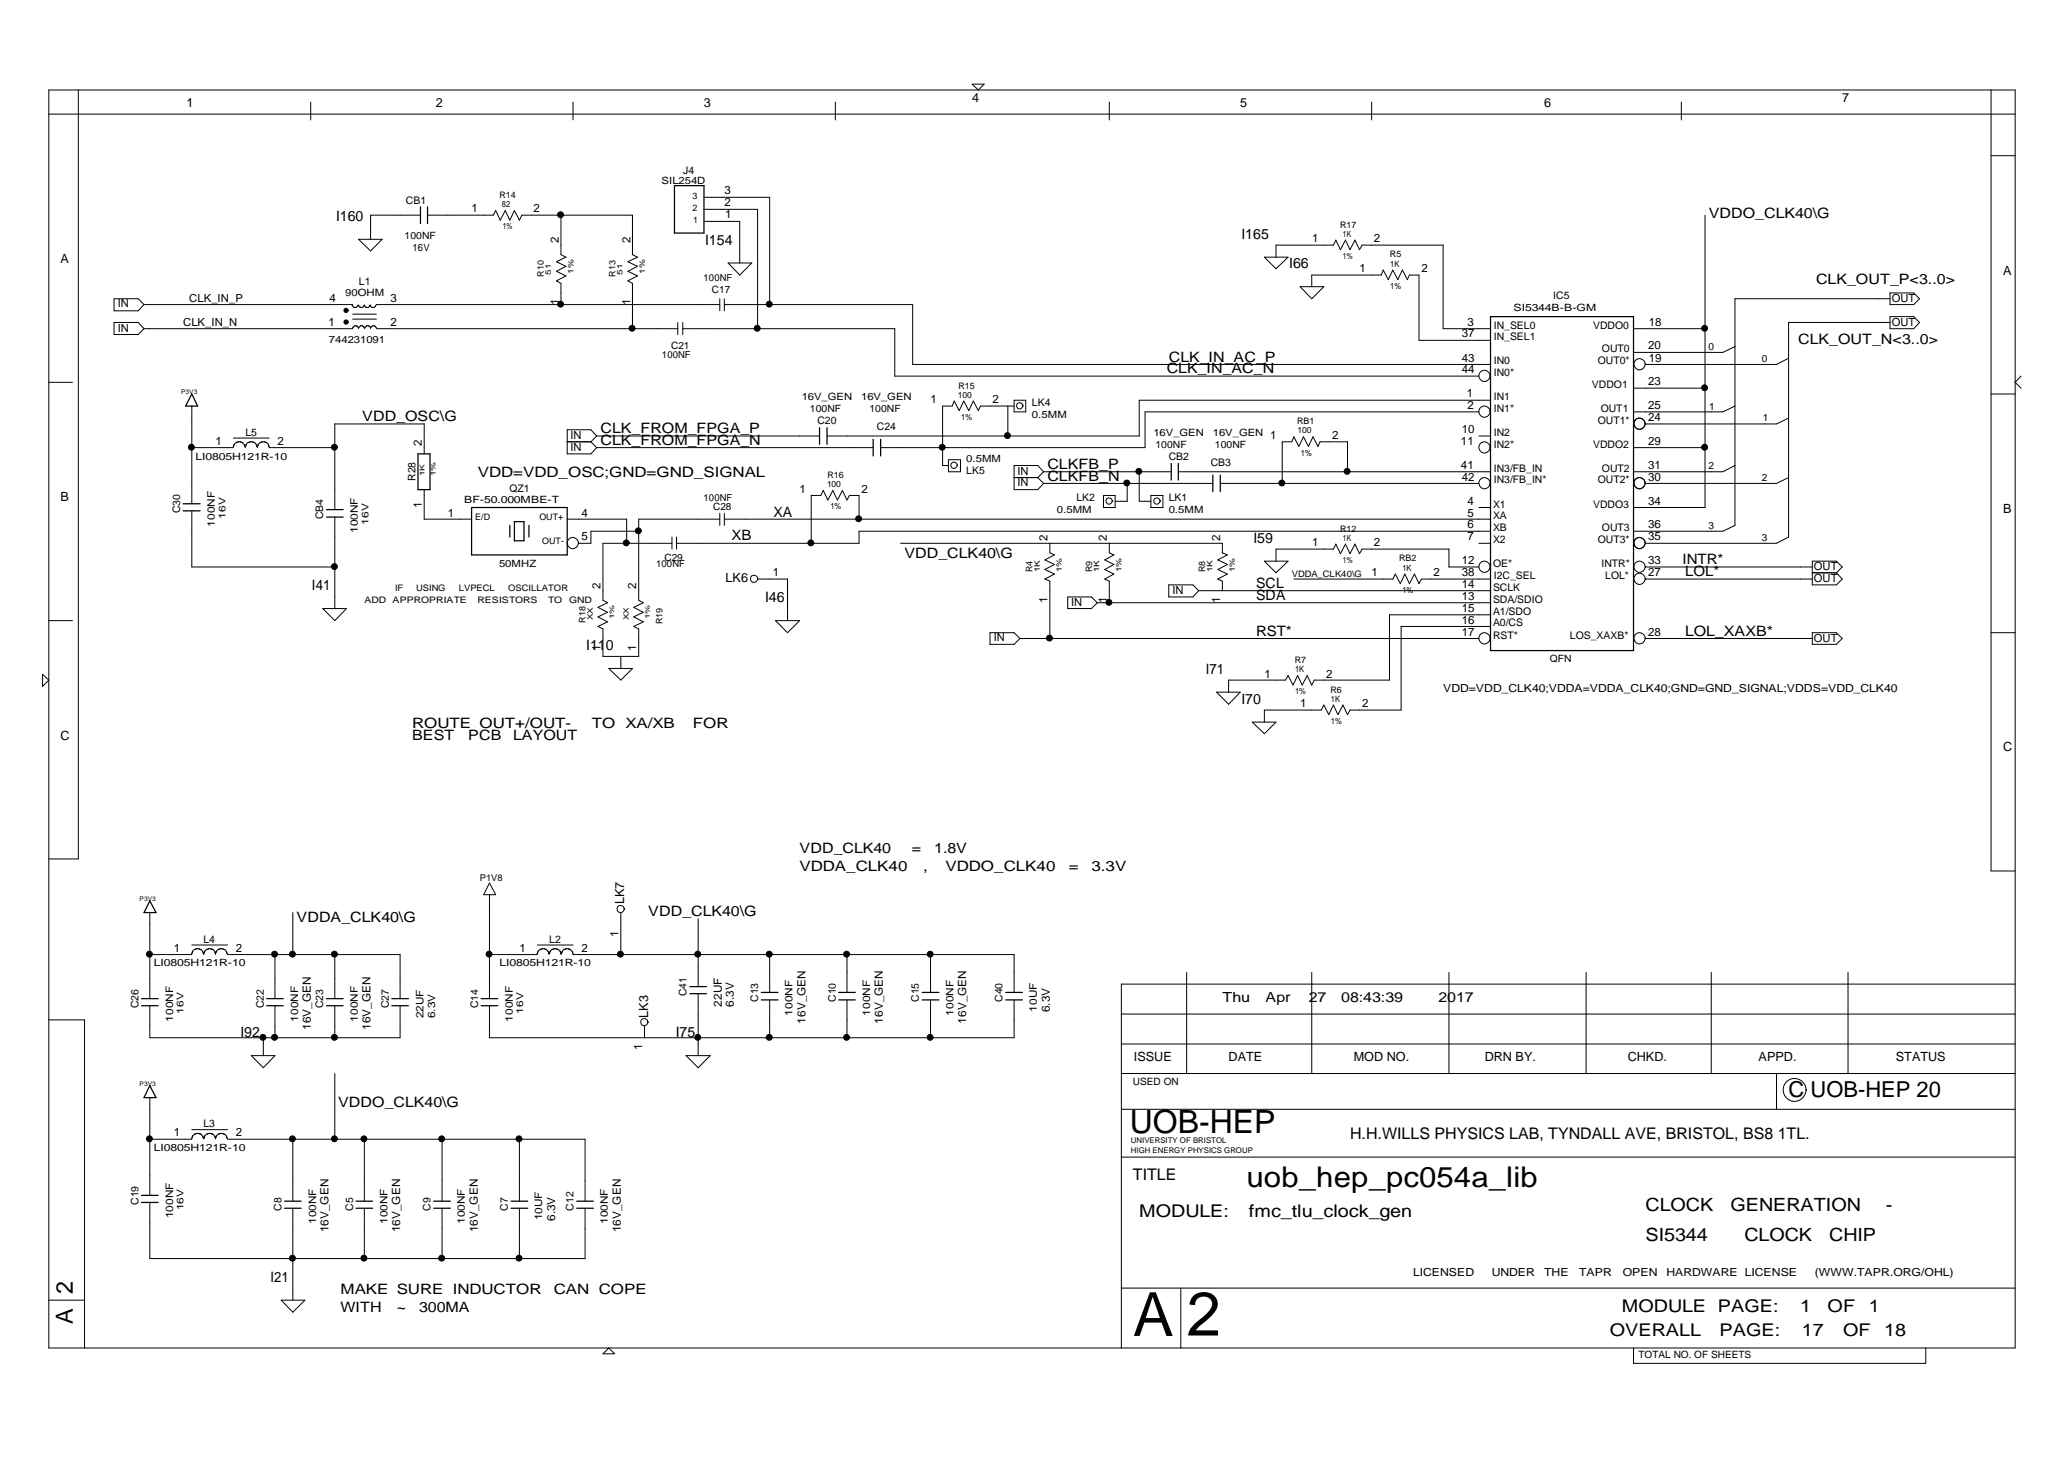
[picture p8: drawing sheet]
<svg xmlns="http://www.w3.org/2000/svg" width="420mm" height="297mm" viewBox="0 0 420 297" stroke-linecap="round" stroke-linejoin="round" font-family="sans-serif">
<defs><g id="words">
<text font-size="12.6" x="241.7" y="271.9">2</text>
<text font-size="12.4" x="230.8" y="272">A</text>
<text font-size="6.5" x="230.1" y="230.7">UOB-HEP</text>
<text font-size="5.8" x="253.9" y="241.7">uob_hep_pc054a_lib</text>
<g font-size="4.8">
<text x="14.9" y="263.5" transform="rotate(-90 14.9 263.5)">2</text>
<text x="14.9" y="269.5" transform="rotate(-90 14.9 269.5)">A</text>
</g>
<text font-size="4.5" x="364.3" y="223.4">C UOB-HEP 20</text>
<g font-size="3.7">
<text x="335.1" y="246.5">CLOCK</text>
<text x="352.4" y="246.5">GENERATION</text>
<text x="384.1" y="246.5">-</text>
<text x="335.1" y="252.6">SI5344</text>
<text x="355.3" y="252.6">CLOCK</text>
<text x="372.6" y="252.6">CHIP</text>
</g>
<g font-size="3.6">
<text x="232" y="247.7">MODULE:</text>
<text x="254.4" y="247.7">fmc_tlu_clock_gen</text>
<text x="330.3" y="267.2">MODULE PAGE:</text>
<text x="366.6" y="267.2">1</text>
<text x="372.2" y="267.2">OF</text>
<text x="380.6" y="267.2">1</text>
<text x="327.9" y="272">OVERALL</text>
<text x="350.2" y="272">PAGE:</text>
<text x="367" y="272">17</text>
<text x="375.4" y="272">OF</text>
<text x="383.7" y="272">18</text>
</g>
<g font-size="3.3">
<text x="274.9" y="231.9">H.H.WILLS PHYSICS LAB, TYNDALL AVE, BRISTOL, BS8 1TL.</text>
<text x="230.8" y="240.3">TITLE</text>
</g>
<g font-size="2.9">
<text x="68.4" y="45">I160</text>
<text x="348" y="44.5">VDDO_CLK40\G</text>
<text x="143.6" y="49.8">I154</text>
<text x="252.8" y="48.6">I165</text>
<text x="262.6" y="54.6">I66</text>
<text x="369.9" y="57.8">CLK_OUT_P&lt;3..0&gt;</text>
<text x="366.2" y="70">CLK_OUT_N&lt;3..0&gt;</text>
<text x="237.6" y="76">CLK_IN_AC_N</text>
<text x="238" y="73.6">CLK_IN_AC_P</text>
<text x="73.8" y="85.7">VDD_OSC\G</text>
<text x="122.3" y="88.2">CLK_FROM_FPGA_P</text>
<text x="122.3" y="90.6">CLK_FROM_FPGA_N</text>
<text x="213.3" y="95.5">CLKFB_P</text>
<text x="97.3" y="97.1">VDD=VDD_OSC;GND=GND_SIGNAL</text>
<text x="213.3" y="97.9">CLKFB_N</text>
<text x="157.5" y="105.2">XA</text>
<text x="149" y="110">XB</text>
<text x="184.2" y="113.7">VDD_CLK40\G</text>
<text x="255.3" y="110.5">I59</text>
<text x="255.8" y="119.8">SCL</text>
<text x="342.7" y="114.8">INTR*</text>
<text x="343.2" y="117.3">LOL*</text>
<text x="63.5" y="120.2">I41</text>
<text x="155.8" y="122.6">I46</text>
<text x="255.8" y="122.1">SDA</text>
<text x="255.8" y="129.4">RST*</text>
<text x="343.2" y="129.4">LOL_XAXB*</text>
<text x="119.4" y="132.4">I110</text>
<text x="245.6" y="137.2">I71</text>
<text x="252.8" y="143.3">I70</text>
<text x="83.9" y="148.1">ROUTE OUT+/OUT-</text>
<text x="120.5" y="148.1">TO</text>
<text x="127.4" y="148.1">XA/XB</text>
<text x="141.1" y="148.1">FOR</text>
<text x="83.9" y="150.6">BEST</text>
<text x="95.4" y="150.6">PCB</text>
<text x="104.5" y="150.6">LAYOUT</text>
<text x="162.8" y="173.6">VDD_CLK40</text>
<text x="185.7" y="173.6">=</text>
<text x="190.3" y="173.6">1.8V</text>
<text x="162.8" y="177.2">VDDA_CLK40</text>
<text x="188" y="177.2">,</text>
<text x="192.6" y="177.2">VDDO_CLK40</text>
<text x="217.7" y="177.2">=</text>
<text x="222.3" y="177.2">3.3V</text>
<text x="60.4" y="187.7">VDDA_CLK40\G</text>
<text x="132" y="186.5">VDD_CLK40\G</text>
<text x="49" y="211.2">I92</text>
<text x="137.6" y="211.2">I75</text>
<text x="68.9" y="225.3">VDDO_CLK40\G</text>
<text x="55.1" y="261">I21</text>
<text x="69.4" y="263.4">MAKE SURE INDUCTOR</text>
<text x="112.8" y="263.4">CAN COPE</text>
<text x="69.4" y="267.1">WITH</text>
<text x="80.8" y="267.1">~</text>
<text x="85.4" y="267.1">300MA</text>
</g>
<g font-size="2.8">
<text x="249" y="204.1">Thu</text>
<text x="257.8" y="204.1">Apr</text>
<text x="266.6" y="204.1">27</text>
<text x="273.2" y="204.1">08:43:39</text>
<text x="293" y="204.1">2017</text>
</g>
<g font-size="2.6">
<text x="38" y="21.9">1</text>
<text x="88.8" y="21.9">2</text>
<text x="143.4" y="21.9">3</text>
<text x="198" y="20.7">4</text>
<text x="252.6" y="21.9">5</text>
<text x="314.5" y="21.9">6</text>
<text x="375.2" y="20.7">7</text>
<text x="12.3" y="53.5">A</text>
<text x="408" y="55.9">A</text>
<text x="12.3" y="102">B</text>
<text x="408" y="104.4">B</text>
<text x="147.8" y="118.5">LK6</text>
<text x="12.3" y="150.6">C</text>
<text x="408" y="152.9">C</text>
<text x="127.1" y="184.1" transform="rotate(-90 127.1 184.1)">LK7</text>
<text x="132" y="207.2" transform="rotate(-90 132 207.2)">LK3</text>
<text x="230.9" y="216.1">ISSUE</text>
<text x="250.2" y="216.1">DATE</text>
<text x="275.7" y="216.1">MOD NO.</text>
<text x="302.4" y="216.1">DRN BY.</text>
<text x="331.5" y="216.1">CHKD.</text>
<text x="358.2" y="216.1">APPD.</text>
<text x="386.1" y="216.1">STATUS</text>
</g>
<g font-size="2.3">
<text x="147.5" y="39.6">3</text>
<text x="96" y="43.2">1</text>
<text x="108.7" y="43.2">2</text>
<text x="147.5" y="42">2</text>
<text x="147.7" y="44.5">1</text>
<text x="113.8" y="49.4" transform="rotate(-90 113.8 49.4)">2</text>
<text x="128.4" y="49.4" transform="rotate(-90 128.4 49.4)">2</text>
<text x="267.2" y="49.3">1</text>
<text x="279.8" y="49.3">2</text>
<text x="276.9" y="55.4">1</text>
<text x="289.5" y="55.4">2</text>
<text x="24" y="62.6">IN</text>
<text x="38.6" y="61.4">CLK_IN_P</text>
<text x="67.1" y="61.4">4</text>
<text x="79.5" y="61.4">3</text>
<text x="113.8" y="62.1" transform="rotate(-90 113.8 62.1)">1</text>
<text x="128.4" y="62.1" transform="rotate(-90 128.4 62.1)">1</text>
<text x="385.3" y="61.5">OUT</text>
<text x="24" y="67.5">IN</text>
<text x="37.3" y="66.3">CLK_IN_N</text>
<text x="66.9" y="66.3">1</text>
<text x="79.5" y="66.3">2</text>
<text x="297.7" y="68.7">37</text>
<text x="298.9" y="66.3">3</text>
<text x="335.7" y="71.2">20</text>
<text x="335.8" y="66.3">18</text>
<text x="385.3" y="66.3">OUT</text>
<text x="297.7" y="73.6">43</text>
<text x="297.7" y="76">44</text>
<text x="335.8" y="73.6">19</text>
<text x="189.5" y="82.1">1</text>
<text x="202.1" y="82.1">2</text>
<text x="298.7" y="80.9">1</text>
<text x="298.9" y="83.3">2</text>
<text x="335.7" y="78.4">23</text>
<text x="335.7" y="83.3">25</text>
<text x="116.2" y="89.4">IN</text>
<text x="258.7" y="89.4">1</text>
<text x="271.3" y="89.4">2</text>
<text x="297.7" y="88.2">10</text>
<text x="335.7" y="85.7">24</text>
<text x="43.9" y="90.6">1</text>
<text x="56.5" y="90.6">2</text>
<text x="85.9" y="90.7" transform="rotate(-90 85.9 90.7)">2</text>
<text x="116.2" y="91.7">IN</text>
<text x="297.6" y="90.6">11</text>
<text x="297.6" y="95.5">41</text>
<text x="335.7" y="90.6">29</text>
<text x="335.7" y="95.5">31</text>
<text x="162.8" y="100.3">1</text>
<text x="175.5" y="100.3">2</text>
<text x="207.2" y="99">IN</text>
<text x="207.2" y="96.6">IN</text>
<text x="297.7" y="97.9">42</text>
<text x="335.7" y="97.9">30</text>
<text x="85.9" y="103.3" transform="rotate(-90 85.9 103.3)">1</text>
<text x="91.2" y="105.2">1</text>
<text x="118.4" y="105.2">4</text>
<text x="298.9" y="107.6">6</text>
<text x="298.9" y="105.2">5</text>
<text x="298.9" y="102.7">4</text>
<text x="335.7" y="102.7">34</text>
<text x="335.7" y="107.6">36</text>
<text x="118.4" y="110">5</text>
<text x="213.3" y="110.1" transform="rotate(-90 213.3 110.1)">2</text>
<text x="225.4" y="110.1" transform="rotate(-90 225.4 110.1)">2</text>
<text x="248.5" y="110.1" transform="rotate(-90 248.5 110.1)">2</text>
<text x="267.2" y="111.2">1</text>
<text x="279.8" y="111.2">2</text>
<text x="298.9" y="110">7</text>
<text x="335.7" y="110">35</text>
<text x="122.3" y="119.8" transform="rotate(-90 122.3 119.8)">2</text>
<text x="129.6" y="119.8" transform="rotate(-90 129.6 119.8)">2</text>
<text x="157.4" y="117.3">1</text>
<text x="279.3" y="117.3">1</text>
<text x="292" y="117.3">2</text>
<text x="297.7" y="119.8">14</text>
<text x="297.7" y="114.8">12</text>
<text x="297.7" y="117.3">38</text>
<text x="335.7" y="117.3">27</text>
<text x="335.7" y="114.8">33</text>
<text x="369.4" y="118.6">OUT</text>
<text x="369.4" y="116.1">OUT</text>
<text x="213.3" y="122.8" transform="rotate(-90 213.3 122.8)">1</text>
<text x="218.1" y="123.3">IN</text>
<text x="225.4" y="122.8" transform="rotate(-90 225.4 122.8)">1</text>
<text x="238.8" y="120.9">IN</text>
<text x="248.5" y="122.8" transform="rotate(-90 248.5 122.8)">1</text>
<text x="297.7" y="122.1">13</text>
<text x="297.7" y="124.6">15</text>
<text x="202.4" y="130.6">IN</text>
<text x="297.7" y="129.4">17</text>
<text x="297.7" y="127">16</text>
<text x="335.7" y="129.4">28</text>
<text x="369.4" y="130.7">OUT</text>
<text x="122.3" y="132.5" transform="rotate(-90 122.3 132.5)">1</text>
<text x="129.6" y="132.5" transform="rotate(-90 129.6 132.5)">1</text>
<text x="257.5" y="138">1</text>
<text x="270.1" y="138">2</text>
<text x="264.8" y="144">1</text>
<text x="277.4" y="144">2</text>
<text x="293.9" y="140.8">VDD=VDD_CLK40;VDDA=VDDA_CLK40;GND=GND_SIGNAL;VDDS=VDD_CLK40</text>
<text x="125.9" y="190.7" transform="rotate(-90 125.9 190.7)">1</text>
<text x="35.4" y="193.8">1</text>
<text x="48" y="193.8">2</text>
<text x="105.8" y="193.8">1</text>
<text x="118.4" y="193.8">2</text>
<text x="63.3" y="209.7" transform="rotate(-90 63.3 209.7)">16V_GEN</text>
<text x="75.5" y="209.7" transform="rotate(-90 75.5 209.7)">16V_GEN</text>
<text x="147" y="204.9" transform="rotate(-90 147 204.9)">22UF</text>
<text x="149.5" y="204.9" transform="rotate(-90 149.5 204.9)">6.3V</text>
<text x="164" y="208.4" transform="rotate(-90 164 208.4)">16V_GEN</text>
<text x="179.8" y="208.4" transform="rotate(-90 179.8 208.4)">16V_GEN</text>
<text x="196.8" y="208.4" transform="rotate(-90 196.8 208.4)">16V_GEN</text>
<text x="213.8" y="206.1" transform="rotate(-90 213.8 206.1)">6.3V</text>
<text x="130.8" y="213.8" transform="rotate(-90 130.8 213.8)">1</text>
<text x="35.4" y="231.3">1</text>
<text x="48" y="231.3">2</text>
<text x="66.9" y="250.9" transform="rotate(-90 66.9 250.9)">16V_GEN</text>
<text x="81.5" y="250.9" transform="rotate(-90 81.5 250.9)">16V_GEN</text>
<text x="97.3" y="250.9" transform="rotate(-90 97.3 250.9)">16V_GEN</text>
<text x="113.1" y="248.6" transform="rotate(-90 113.1 248.6)">6.3V</text>
<text x="126.4" y="250.9" transform="rotate(-90 126.4 250.9)">16V_GEN</text>
<text x="287.8" y="259.8">LICENSED</text>
<text x="303.8" y="259.8">UNDER</text>
<text x="314.5" y="259.8">THE</text>
<text x="321.6" y="259.8">TAPR</text>
<text x="330.5" y="259.8">OPEN</text>
<text x="339.4" y="259.8">HARDWARE LICENSE</text>
<text x="369.6" y="259.8">(WWW.TAPR.ORG/OHL)</text>
</g>
<g font-size="2.1">
<text x="139.1" y="35.3">J4</text>
<text x="82.7" y="41.4">CB1</text>
<text x="73.1" y="58.1">L1</text>
<text x="316.3" y="60.8">IC5</text>
<text x="304.2" y="66.9">IN_SEL0</text>
<text x="304.2" y="69.3">IN_SEL1</text>
<text x="324.5" y="66.9">VDDO0</text>
<text x="326.3" y="71.7">OUT0</text>
<text x="304.2" y="74.2">IN0</text>
<text x="304.2" y="76.6">IN0*</text>
<text x="325.4" y="74.2">OUT0*</text>
<text x="210.2" y="82.7">LK4</text>
<text x="304.2" y="81.5">IN1</text>
<text x="304.2" y="83.9">IN1*</text>
<text x="324.2" y="79">VDDO1</text>
<text x="326" y="83.9">OUT1</text>
<text x="50" y="88.8">L5</text>
<text x="166.5" y="86.3">C20</text>
<text x="178.6" y="87.5">C24</text>
<text x="304.2" y="88.8">IN2</text>
<text x="325.4" y="86.3">OUT1*</text>
<text x="238" y="93.6">CB2</text>
<text x="246.6" y="94.8">CB3</text>
<text x="304.2" y="91.1">IN2*</text>
<text x="324.5" y="91.1">VDDO2</text>
<text x="84.6" y="97.9" transform="rotate(-90 84.6 97.9)">R28</text>
<text x="103.8" y="100.2">QZ1</text>
<text x="196.8" y="96.5">LK5</text>
<text x="304.2" y="98.4">IN3/FB_IN*</text>
<text x="304.2" y="96">IN3/FB_IN</text>
<text x="325.4" y="98.4">OUT2*</text>
<text x="326.3" y="96">OUT2</text>
<text x="36.7" y="104.5" transform="rotate(-90 36.7 104.5)">C30</text>
<text x="43.7" y="107.2" transform="rotate(-90 43.7 107.2)">100NF</text>
<text x="65.8" y="105.7" transform="rotate(-90 65.8 105.7)">CB4</text>
<text x="219.2" y="102.1">LK2</text>
<text x="238" y="102.1">LK1</text>
<text x="304.1" y="105.7">XA</text>
<text x="304.1" y="103.3">X1</text>
<text x="324.5" y="103.3">VDDO3</text>
<text x="72.8" y="108.5" transform="rotate(-90 72.8 108.5)">100NF</text>
<text x="304.1" y="110.6">X2</text>
<text x="304.1" y="108.2">XB</text>
<text x="325.4" y="110.6">OUT3*</text>
<text x="326.3" y="108.2">OUT3</text>
<text x="304.1" y="115.4">OE*</text>
<text x="304.2" y="117.9">I2C_SEL</text>
<text x="326.2" y="115.4">INTR*</text>
<text x="326.9" y="117.9">LOL*</text>
<text x="304.1" y="120.3">SCLK</text>
<text x="304.1" y="122.7">SDA/SDIO</text>
<text x="304.1" y="125.2">A1/SDO</text>
<text x="304.1" y="130">RST*</text>
<text x="304.1" y="127.5">A0/CS</text>
<text x="319.7" y="130">LOS_XAXB*</text>
<text x="41.4" y="191.9">L4</text>
<text x="111.9" y="191.9">L2</text>
<text x="139.8" y="202.8" transform="rotate(-90 139.8 202.8)">C41</text>
<text x="154.4" y="204" transform="rotate(-90 154.4 204)">C13</text>
<text x="170.2" y="204" transform="rotate(-90 170.2 204)">C10</text>
<text x="187.1" y="204" transform="rotate(-90 187.1 204)">C15</text>
<text x="204.2" y="204" transform="rotate(-90 204.2 204)">C40</text>
<text x="28.2" y="205.3" transform="rotate(-90 28.2 205.3)">C26</text>
<text x="35.3" y="208" transform="rotate(-90 35.3 208)">100NF</text>
<text x="53.7" y="205.3" transform="rotate(-90 53.7 205.3)">C22</text>
<text x="60.7" y="208" transform="rotate(-90 60.7 208)">100NF</text>
<text x="65.8" y="205.3" transform="rotate(-90 65.8 205.3)">C23</text>
<text x="72.8" y="208" transform="rotate(-90 72.8 208)">100NF</text>
<text x="79.2" y="205.3" transform="rotate(-90 79.2 205.3)">C27</text>
<text x="86.2" y="207.3" transform="rotate(-90 86.2 207.3)">22UF</text>
<text x="88.6" y="207.3" transform="rotate(-90 88.6 207.3)">6.3V</text>
<text x="97.4" y="205.3" transform="rotate(-90 97.4 205.3)">C14</text>
<text x="104.4" y="208" transform="rotate(-90 104.4 208)">100NF</text>
<text x="161.4" y="206.8" transform="rotate(-90 161.4 206.8)">100NF</text>
<text x="177.2" y="206.8" transform="rotate(-90 177.2 206.8)">100NF</text>
<text x="194.2" y="206.8" transform="rotate(-90 194.2 206.8)">100NF</text>
<text x="211.2" y="205.9" transform="rotate(-90 211.2 205.9)">10UF</text>
<text x="41.4" y="229.5">L3</text>
<text x="28.2" y="245.3" transform="rotate(-90 28.2 245.3)">C19</text>
<text x="35.3" y="248" transform="rotate(-90 35.3 248)">100NF</text>
<text x="57.4" y="246.5" transform="rotate(-90 57.4 246.5)">C8</text>
<text x="64.4" y="249.2" transform="rotate(-90 64.4 249.2)">100NF</text>
<text x="71.9" y="246.5" transform="rotate(-90 71.9 246.5)">C5</text>
<text x="78.9" y="249.2" transform="rotate(-90 78.9 249.2)">100NF</text>
<text x="87.7" y="246.5" transform="rotate(-90 87.7 246.5)">C9</text>
<text x="94.7" y="249.2" transform="rotate(-90 94.7 249.2)">100NF</text>
<text x="103.4" y="246.5" transform="rotate(-90 103.4 246.5)">C7</text>
<text x="110.4" y="248.4" transform="rotate(-90 110.4 248.4)">10UF</text>
<text x="116.8" y="246.5" transform="rotate(-90 116.8 246.5)">C12</text>
<text x="123.8" y="249.2" transform="rotate(-90 123.8 249.2)">100NF</text>
</g>
<g font-size="2">
<text x="134.7" y="37.5">SIL254D</text>
<text x="82.4" y="48.7">100NF</text>
<text x="84" y="51.1">16V</text>
<text x="143.3" y="57.2">100NF</text>
<text x="145" y="59.6">C17</text>
<text x="70.3" y="60.3">90OHM</text>
<text x="308.2" y="63.3">SI5344B-B-GM</text>
<text x="67" y="69.8">744231091</text>
<text x="136.7" y="71.1">C21</text>
<text x="347.9" y="71.2">0</text>
<text x="134.8" y="72.9">100NF</text>
<text x="358.9" y="73.7">0</text>
<text x="163.3" y="81.5">16V_GEN</text>
<text x="165" y="83.9">100NF</text>
<text x="175.4" y="81.5">16V_GEN</text>
<text x="177.1" y="83.9">100NF</text>
<text x="348.1" y="83.4">1</text>
<text x="210.2" y="85.1">0.5MM</text>
<text x="234.9" y="88.8">16V_GEN</text>
<text x="247" y="88.8">16V_GEN</text>
<text x="359" y="85.8">1</text>
<text x="39.8" y="93.6">LI0805H121R-10</text>
<text x="196.8" y="94">0.5MM</text>
<text x="235.3" y="91.1">100NF</text>
<text x="247.4" y="91.1">100NF</text>
<text x="347.9" y="95.5">2</text>
<text x="358.9" y="98">2</text>
<text x="94.5" y="102.4">BF-50.000MBE-T</text>
<text x="143.3" y="102.1">100NF</text>
<text x="145.2" y="103.8">C28</text>
<text x="215.3" y="104.5">0.5MM</text>
<text x="238" y="104.5">0.5MM</text>
<text x="347.9" y="107.6">3</text>
<text x="358.9" y="110.1">3</text>
<text x="101.6" y="115.4">50MHZ</text>
<text x="133.6" y="115.4">100NF</text>
<text x="135.3" y="114.2">C29</text>
<text x="315.7" y="134.8">QFN</text>
<text x="31.4" y="196.7">LI0805H121R-10</text>
<text x="101.7" y="196.7">LI0805H121R-10</text>
<text x="230.8" y="220.9">USED ON</text>
<text x="31.4" y="234.4">LI0805H121R-10</text>
<text x="333.7" y="276.5">TOTAL NO. OF SHEETS</text>
</g>
<g font-size="1.9">
<text x="45.9" y="105.6" transform="rotate(-90 45.9 105.6)">16V</text>
<text x="75" y="106.8" transform="rotate(-90 75 106.8)">16V</text>
<text x="97.7" y="179.3">P1V8</text>
<text x="37.4" y="206.4" transform="rotate(-90 37.4 206.4)">16V</text>
<text x="106.5" y="206.4" transform="rotate(-90 106.5 206.4)">16V</text>
<text x="37.4" y="246.4" transform="rotate(-90 37.4 246.4)">16V</text>
</g>
<g font-size="1.8">
<text x="101.7" y="40.3">R14</text>
<text x="141" y="40.6">3</text>
<text x="141" y="43">2</text>
<text x="141.2" y="45.4">1</text>
<text x="272.9" y="46.3">R17</text>
<text x="283.1" y="52.4">R5</text>
<text x="110.8" y="56.3" transform="rotate(-90 110.8 56.3)">R10</text>
<text x="125.3" y="56.3" transform="rotate(-90 125.3 56.3)">R13</text>
<text x="195.2" y="79.1">R15</text>
<text x="264.2" y="86.4">RB1</text>
<text x="168.5" y="97.3">R16</text>
<text x="96.8" y="106">E/D</text>
<text x="109.8" y="106">OUT+</text>
<text x="110.4" y="110.7">OUT-</text>
<text x="272.9" y="108.2">R12</text>
<text x="210.3" y="116.5" transform="rotate(-90 210.3 116.5)">R4</text>
<text x="222.5" y="116.5" transform="rotate(-90 222.5 116.5)">R9</text>
<text x="245.5" y="116.5" transform="rotate(-90 245.5 116.5)">R8</text>
<text x="263.1" y="117.4">VDDA_CLK40\G</text>
<text x="284.9" y="114.2">RB2</text>
<text x="74.2" y="122.7">ADD APPROPRIATE</text>
<text x="80.5" y="120.3">IF</text>
<text x="84.8" y="120.3">USING</text>
<text x="93.4" y="120.3">LVPECL</text>
<text x="97.2" y="122.7">RESISTORS</text>
<text x="103.5" y="120.3">OSCILLATOR</text>
<text x="111.6" y="122.7">TO</text>
<text x="115.9" y="122.7">GND</text>
<text x="119.2" y="126.8" transform="rotate(-90 119.2 126.8)">R18</text>
<text x="134.9" y="127" transform="rotate(-90 134.9 127)">R19</text>
<text x="263.7" y="134.9">R7</text>
<text x="271" y="141">R6</text>
</g>
<g font-size="1.7">
<text x="102.2" y="42.1">82</text>
<text x="102.4" y="46.7">1%</text>
<text x="273.5" y="48.2">1K</text>
<text x="273.5" y="52.7">1%</text>
<text x="283.2" y="54.3">1K</text>
<text x="283.2" y="58.8">1%</text>
<text x="195.1" y="81">100</text>
<text x="195.8" y="85.5">1%</text>
<text x="264.3" y="88.3">100</text>
<text x="265" y="92.7">1%</text>
<text x="168.4" y="99.2">100</text>
<text x="169.1" y="103.7">1%</text>
<text x="273.5" y="110.1">1K</text>
<text x="273.5" y="114.6">1%</text>
<text x="285.6" y="116.2">1K</text>
<text x="285.6" y="120.7">1%</text>
<text x="263.8" y="136.8">1K</text>
<text x="263.8" y="141.3">1%</text>
<text x="271.1" y="142.9">1K</text>
<text x="271.1" y="147.4">1%</text>
</g>
<g font-size="1.6">
<text x="230.3" y="232.7">UNIVERSITY OF BRISTOL</text>
<text x="230.3" y="234.8">HIGH ENERGY PHYSICS GROUP</text>
</g>
<g font-size="1.5">
<text x="112.2" y="55.9" transform="rotate(-90 112.2 55.9)">51</text>
<text x="116.8" y="55.7" transform="rotate(-90 116.8 55.7)">1%</text>
<text x="126.8" y="55.9" transform="rotate(-90 126.8 55.9)">51</text>
<text x="131.4" y="55.7" transform="rotate(-90 131.4 55.7)">1%</text>
<text x="211.8" y="116.5" transform="rotate(-90 211.8 116.5)">1K</text>
<text x="216.3" y="116.5" transform="rotate(-90 216.3 116.5)">1%</text>
<text x="223.9" y="116.5" transform="rotate(-90 223.9 116.5)">1K</text>
<text x="228.4" y="116.5" transform="rotate(-90 228.4 116.5)">1%</text>
<text x="246.9" y="116.5" transform="rotate(-90 246.9 116.5)">1K</text>
<text x="251.5" y="116.5" transform="rotate(-90 251.5 116.5)">1%</text>
<text x="120.8" y="126.3" transform="rotate(-90 120.8 126.3)">XX</text>
<text x="128" y="126.3" transform="rotate(-90 128 126.3)">XX</text>
</g>
<g font-size="1.3">
<text x="36.9" y="80.2">P3V3</text>
<text x="86.5" y="97" transform="rotate(-90 86.5 97)">1K</text>
<text x="88.7" y="97" transform="rotate(-90 88.7 97)">1%</text>
<text x="125.1" y="126.1" transform="rotate(-90 125.1 126.1)">1%</text>
<text x="132.4" y="126.1" transform="rotate(-90 132.4 126.1)">1%</text>
<text x="28.4" y="183.4">P3V3</text>
<text x="28.4" y="221">P3V3</text>
</g>
</g></defs>
<g fill="none" stroke="#000" stroke-width=".25">
<path d="M137.4 37.8h6v9.6h-6zM85.6 42.1v3.4M87.1 42.1v3.4M303.6 64.5h29.1v68h-29.1zM39.1 80.2l1.2 2.5h-2.5zM85.1 92.4h2.5v7.3h-2.5zM166.9 87.1v3.4M168.4 87.1v3.4M177.8 89.4v3.4M179.4 89.4v3.4M238.5 94.4v3.3M240 94.4v3.3"/>
<path d="M247 96.7v3.4M248.5 96.7v3.4M37.3 104h3.5M37.3 102.6h3.5M66.5 105.3h3.4M66.5 103.8h3.4M96 103.3h19.5v9.7h-19.5zM103.8 107v2.3M104.8 106.2h1.9v3.9h-1.9zM107.7 107v2.3M30.5 183.4l1.3 2.4h-2.5zM28.8 204.8h3.4"/>
<path d="M28.8 203.3h3.4M54.3 204.8h3.4M54.3 203.3h3.4M66.5 204.8h3.4M66.5 203.3h3.4M79.8 204.8h3.4M79.8 203.3h3.4M98 204.8h3.4M98 203.3h3.4M140.5 202.3h3.4M140.5 200.9h3.4M155.1 203.6h3.3"/>
<path d="M155.1 202h3.3M170.8 203.6h3.4M170.8 202h3.4M187.8 203.6h3.4M187.8 202h3.4M204.8 203.6h3.4M204.8 202h3.4M30.5 221l1.3 2.5h-2.5zM28.8 244.8h3.4M28.8 243.4h3.4M57.9 246h3.4M57.9 244.6h3.4"/>
<path d="M72.5 246h3.4M72.5 244.6h3.4M88.3 246h3.4M88.3 244.6h3.4M104.1 246h3.4M104.1 244.6h3.4M117.5 246h3.4M117.5 244.6h3.4"/>
</g>
<g fill="none" stroke="#000" stroke-width=".2">
<path d="M9.9 18.3h400.5v256.1h-400.5zM16 18.3v156.6h-6.1M198 17.1h2.4l-1.1 1.2zM405.5 18.3v159h4.9M9.9 23.2h400.5M63.3 20.8v3.6M116.7 20.8v3.6M170.1 20.8v3.6M225.9 20.8v3.6M279.3 20.8v3.6M342.4 20.8v3.6M405.5 31.7h4.9"/>
<path d="M73 48.7h4.8l-2.3 2.4zM85.6 43.8h-10.1v4.9M87.1 43.8h13.3l.6-.9 .9 1.9 1-1.9 .9 1.9 1-1.9 1 1.9 .5-1h22.5v8l1 .6-1.9 .9 1.9 .9-1.9 1 1.9 1-1.9 1 .9 .5v9.2M114.2 43.8v8l1.1 .6-2 .9 2 .9-2 1 2 1-2 1 .9 .5v4.3M143.4 45.1h7.3v8.4M143.4 40.2h13.4v21.8M143.4 42.6h10.9v24.3M148.3 53.5h4.8l-2.4 2.5zM257.5 52.4h4.8l-2.4 2.3zM259.9 52.4v-2.5h11.7l.5-1 .9 1.9 1-1.9 .9 1.9 1.1-1.9 .9 1.9 .5-.9h16.5v17h9.7M264.8 58.4h4.8l-2.4 2.4zM267.2 58.4v-2.4h14.1l.4-1 1 1.9 1-1.9 1 1.9 .9-1.9 1 1.9 .5-.9h1.9v13.3h14.6"/>
<path d="M347.3 43.8v59.5h-14.6M384.9 59.6h4.9l1.1 1.2-1.1 1.2h-4.9zM9.9 77.8h4.9M23.2 65.7h4.9l1.2 1.2-1.2 1.2h-4.9zM23.2 60.8h4.9l1.2 1.2-1.2 1.3h-4.9zM29.3 66.9h42.5M29.3 62h42.5M71.7 62.1l.1 .2M71.8 64h4.9M71.8 65h4.9M71.9 62.4l.4 .2M72 66.5l-.2 .3"/>
<path d="M72.4 66.3l-.3 .1M72.5 66.3l.3 .2M72.7 62.5l-.4 .1M72.9 62.1l-.1 .3M72.9 66.6l.1 .2M73 62.1l.1 .2M73 66.8h.1M73.2 62.4l.3 .2M73.2 66.5l-.2 .3M73.6 66.3l-.3 .1M73.7 66.3l.3 .2M73.9 62.5l-.3 .1"/>
<path d="M74.1 66.6l.1 .2M74.2 62.2l-.2 .2M74.2 62.1v.1M74.2 62.2l.1 .1M74.4 62.4l.3 .2M74.5 66.5l-.2 .3M74.9 66.3l-.4 .1M75 66.3l.3 .2M75.1 62.5l-.3 .1M75.4 62.2l.1 .1M75.4 62.1v.1M75.4 66.6l.1 .2"/>
<path d="M75.4 62.2l-.2 .2M75.5 66.8h.1M75.6 62.4l.3 .2M75.6 66.5l-.1 .3M76.1 66.3l-.4 .1M76.1 66.3l.4 .2M76.3 62.5l-.3 .1M76.6 62.1l-.2 .3M76.6 66.6l.1 .2M76.7 66.9h61.3M76.7 62h69.9M138 65.7v2.4"/>
<path d="M139.1 66.9h43.1v9.7h119M139.1 65.7v2.4M146.6 60.8v2.5M147.5 62h38.4v12.2h117.7M147.5 60.8v2.5M303.5 76.5a1.14 1.14 0 0 1-1.6 1.1 1.14 1.14 0 0 1-.3-1.9 1.14 1.14 0 0 1 1.8 .4l.2 .5M332.7 66.9h14.6M332.7 79h14.6M353.3 70.6l-2.4 1.1h-18.2M364.3 72.9l-2.5 1.3h-26.7a1.17 1.17 0 0 0-1.8-1 1.17 1.17 0 0 0 .2 2 1.18 1.18 0 0 0 1.6-1.1M384.9 65.7h-20.6v43.6l-2.5 1.3h-26.7a1.17 1.17 0 0 0-1.8-1 1.17 1.17 0 0 0 .2 2 1.18 1.18 0 0 0 1.6-1.1M384.9 64.5h4.9l1.1 1.2-1.1 1.2h-4.9z"/>
<path d="M384.9 60.8h-31.6v46.2l-2.4 1.2h-18.2M411.6 76.6l-1.2 1.2 1.2 1.2M39.1 82.7v19.9M39.1 91.1h8.4M47.5 89.2h7.3M47.9 90.3l-.4 .8M48.7 89.9l-.7 .3M48.8 89.9l.8 .4M49.6 90.4l.3 .7M50.3 90.3l-.3 .8M51.2 89.9l-.8 .3M51.3 89.9l.7 .4"/>
<path d="M52.1 90.4l.3 .7M52.8 90.3l-.4 .8M53.6 89.9l-.7 .3M53.7 89.9l.8 .4M54.6 90.4l.2 .7M54.8 91.1h13.4M86.4 92.4v-6.1h-18.2v17.5M86.4 99.7v6h9.6M115.5 89.9h4.8M120.3 89.9l1.2 1.2M121.5 88.8h45.4M121.5 91.1h56.3"/>
<path d="M121.5 88.8l-1.2-1.3h-4.8v4.9h4.8l1.2-1.3M121.5 88.8l-1.2 1.1M193.2 93.6h2.4v2.4h-2.4zM194.9 94.7a.63 .63 0 0 1-.8 .6 .63 .63 0 0 1-.3-1 .63 .63 0 0 1 1.1 .2l.1 .3M205.3 82.7v6.1M206.5 81.5h2.4v2.4h-2.4zM206.5 97.2h4.9M206.5 82.7h-6.8l-.4 .9-1.1-1.9-.9 1.9-1-1.9-.9 1.9-1.1-1.9-.4 1h-1.9v12.1h1.2M208.3 82.6a.63 .63 0 0 1-.8 .6 .63 .63 0 0 1-.3-1 .63 .63 0 0 1 1.1 .1l.1 .4M211.4 97.2l1.1 1.2M212.5 98.4h34.5M212.5 96h26"/>
<path d="M212.5 96l-1.1-1.2h-4.9v4.9h4.9l1.1-1.3M212.5 96l-1.1 1.2M229.6 98.4v3.7h-2.5M232 96v6.1h2.4M240 96h63.6M248.5 98.4h52.7M274.4 96v-6.1h-5.5l-.5 1-1-2-.9 2-1-2-1 2-1-2-.4 1h-2v8.5M301.2 83.9h-68v7.2h-53.8M301.2 88.8h2.4M303.5 98.3a1.14 1.14 0 0 1-1.6 1.1 1.14 1.14 0 0 1-.3-1.8 1.14 1.14 0 0 1 1.8 .4l.2 .4M303.5 91.1a1.14 1.14 0 0 1-1.6 1 1.14 1.14 0 0 1-.3-1.8 1.14 1.14 0 0 1 1.8 .4l.2 .4M303.5 83.8a1.14 1.14 0 0 1-1.6 1.1 1.14 1.14 0 0 1-.3-1.9 1.14 1.14 0 0 1 1.8 .4l.2 .5"/>
<path d="M303.6 81.5h-71.6v7.3h-63.6M332.7 91.1h14.6M353.3 94.8l-2.4 1.2h-18.2M353.3 82.7l-2.4 1.2h-18.2M364.3 97.2l-2.5 1.2h-26.7a1.17 1.17 0 0 0-1.8-1 1.17 1.17 0 0 0 .2 2.1 1.18 1.18 0 0 0 1.6-1.2M364.3 85.1l-2.5 1.2h-26.7a1.17 1.17 0 0 0-1.8-1 1.17 1.17 0 0 0 .2 2 1.18 1.18 0 0 0 1.6-1.1M405.5 80.2h4.9M39.1 104v11.4h29.1M68.2 105.3v18.6M115.5 105.7h12.1v4.9M130.1 108.2h-9.8v2.4h-2.4a1.17 1.17 0 0 0-1.8-1 1.17 1.17 0 0 0 .2 2 1.18 1.18 0 0 0 1.5-1.1M136.9 109.3v2.5"/>
<path d="M137.8 109.3v2.5M146.6 105.7h-16.5v16.5l.9 .5-1.9 .9 1.9 1.1-1.9 .9 1.9 1-1.9 .9 1 .5v5.6h-7.3v-5.6l-1-.5 1.9-.9-1.9-1 1.9-.9-1.9-1.1 1.9-.9-.9-.5v-11.6h14.1M146.6 104.5v2.5M147.5 104.5v2.5M147.5 105.7h156.1M154.3 117.8a.73 .73 0 0 1-1 .7 .73 .73 0 0 1-.3-1.2 .73 .73 0 0 1 1.2 .2l.2 .4M154.3 117.9h6.1v8.5M175 105.7v-4.8h-2l-.5 .9-.9-1.9-1 1.9-1-1.9-1 1.9-.9-1.9-.5 1h-2v9.7M183.4 110.6h65.6v2l1 .4-2 1 2 .9-2 1 2 1-2 1 1 .4v2M213.8 110.6v2l.9 .4-1.9 1 1.9 .9-1.9 1 1.9 1-1.9 1 1 .4v11.7M224.7 100.9h2.4v2.4h-2.4zM225.9 110.6v2l1 .4-1.9 1 1.9 .9-1.9 1 1.9 1-1.9 1 .9 .4v4.4"/>
<path d="M226.5 102a.63 .63 0 0 1-.8 .6 .63 .63 0 0 1-.3-1 .63 .63 0 0 1 1.1 .1l.1 .4M234.4 100.9h2.4v2.4h-2.4zM236.3 102a.63 .63 0 0 1-.9 .6 .63 .63 0 0 1-.2-1 .63 .63 0 0 1 1 .1l.1 .4M238 119.1h4.9l1.2 1.2-1.2 1.2h-4.9zM257.5 114.2h4.8l-2.4 2.4zM259.9 114.2v-2.4h11.7l.5-1 .9 1.9 1-1.9 .9 1.9 1.1-1.9 .9 1.9 .5-.9h17.7v3.6h6.1M263.5 117.9h20.2l.5-1 1 1.9 .9-1.9 1 1.9 1-1.9 .9 1.9 .5-.9h14.1M301.2 103.3h2.4M301.2 110.6h2.4M303.5 115.3a1.14 1.14 0 0 1-1.6 1.1 1.14 1.14 0 0 1-.3-1.8 1.14 1.14 0 0 1 1.8 .4l.2 .4M303.6 108.2h-128.6v2.4h-37.2M335.1 115.3a1.14 1.14 0 0 1-1.6 1.1 1.14 1.14 0 0 1-.4-1.8 1.14 1.14 0 0 1 1.9 .4l.1 .4h34"/>
<path d="M335.1 117.8a1.14 1.14 0 0 1-1.6 1.1 1.14 1.14 0 0 1-.4-1.9 1.14 1.14 0 0 1 1.9 .5l.1 .4h34M369.1 114.2h4.9l1.2 1.2-1.2 1.2 1.2 1.3-1.2 1.2h-4.9zM369.1 116.6h4.9M8.7 137.3l1.2 1.2-1.2 1.2zM9.9 126.4h4.9M65.7 123.9h4.9l-2.4 2.5zM124 136.1h4.8l-2.4 2.4zM126.4 133.6v2.5M157.9 126.4h4.9l-2.4 2.4zM201.6 128.8h4.9l1.2 1.2-1.2 1.2h-4.9zM207.7 130h93.5M217.5 121.5h4.8l1.2 1.2-1.2 1.2h-4.8z"/>
<path d="M223.5 122.7h80.1M244.1 120.3h59.5M303.5 129.9a1.14 1.14 0 0 1-1.6 1.1 1.14 1.14 0 0 1-.3-1.9 1.14 1.14 0 0 1 1.8 .5l.2 .4M303.6 125.2h-20.6v13.3h-15.3l-.5 1-1-2-1 2-.9-2-1 2-1-2-.5 1h-11.6v2.4M303.6 127.5h-18.2v17.1h-10.5l-.5 .9-.9-2-1 2-.9-2-1 2-1-2-.5 1.1h-11.6v2.4M335.1 129.9a1.14 1.14 0 0 1-1.6 1.1 1.14 1.14 0 0 1-.4-1.9 1.14 1.14 0 0 1 1.9 .5l.1 .4h34M369.1 128.8h4.9l1.2 1.2-1.2 1.2h-4.9zM405.5 128.8h4.9M247.8 140.9h4.8l-2.4 2.5zM255 147h4.9l-2.4 2.4zM99.7 179.8l1.3 2.4h-2.5zM30.5 194.3h8.6"/>
<path d="M30.5 185.8v17.5M39.1 192.4h7.2M39.4 193.5l-.3 .8M40.3 193.2l-.8 .2M40.3 193.2l.8 .3M41.2 193.6l.2 .7M41.9 193.5l-.4 .8M42.7 193.2l-.8 .2M42.8 193.2l.8 .3M43.6 193.6l.3 .5M43.9 194.1v.2M44.2 193.5l-.3 .6"/>
<path d="M45.1 193.2l-.8 .2M45.2 193.2l.7 .3M46 193.6l.3 .7M46.3 194.3h35.2v9M56 194.3v9M59.6 185.8v8.5M68.2 194.3v9M99.7 182.2v21.1M99.7 194.3h9.7M109.4 192.4h7.3M109.8 193.5l-.4 .8M110.6 193.2l-.8 .2"/>
<path d="M110.7 193.2l.8 .3M111.5 193.6l.3 .7M112.2 193.5l-.3 .8M113.1 193.2l-.8 .2M113.1 193.2l.8 .3M114 193.6l.2 .7M114.7 193.5l-.4 .8M115.5 193.2l-.7 .2M115.6 193.2l.8 .3M116.5 193.6l.2 .7M116.7 194.3h89.8v7.7M126.4 185.8v8.5"/>
<path d="M127.1 185a.73 .73 0 0 1-1 .7 .73 .73 0 0 1-.2-1.2 .73 .73 0 0 1 1.2 .2l.1 .4M142.2 187.1v13.8M156.8 194.3v7.7M172.5 194.3v7.7M189.5 194.3v7.7M241.7 198v20.6M267.2 198v20.6M295.1 198v20.6M323 198v20.6M348.5 198v20.6M376.4 198v20.6M9.9 207.6h7.3v66.8"/>
<path d="M30.5 204.8v6.5h51v-6.5M51.2 214.9h4.8l-2.4 2.5zM53.6 211.3v3.6M56 204.8v6.5M68.2 204.8v6.5M68.2 218.6v13.3M131.3 208.9v2.4M131.9 208.1a.73 .73 0 0 1-1 .6 .73 .73 0 0 1-.2-1.1 .73 .73 0 0 1 1.2 .2l.1 .3M139.7 214.9h4.9l-2.4 2.5zM142.2 202.3v12.6M156.8 203.6v7.7M172.5 203.6v7.7"/>
<path d="M189.5 203.6v7.7M206.5 203.6v7.7h-106.8v-6.5M228.4 212.5h182M228.4 206.5h182M228.4 218.6h182M361.8 218.6v7.2M410.4 200.4h-182v74M30.5 223.5v19.9M30.5 231.9h8.6M39.1 230h7.2M39.4 231.1l-.3 .8M40.3 230.8l-.8 .2"/>
<path d="M40.3 230.8l.8 .3M41.2 231.2l.2 .7M41.9 231.1l-.4 .8M42.7 230.8l-.8 .2M42.8 230.8l.8 .3M43.6 231.2l.3 .5M43.9 231.7v.2M44.2 231.1l-.3 .6M45.1 230.8l-.8 .2M45.2 230.8l.7 .3M46 231.2l.3 .7M46.3 231.9h72.9v12.7"/>
<path d="M59.6 231.9v12.7M74.2 231.9v12.7M90 231.9v12.7M105.8 231.9v12.7M228.4 235.6h182M228.4 225.8h182M367.8 221.9a2.33 2.33 0 0 1-3.3 2.1 2.33 2.33 0 0 1-.5-3.9 2.33 2.33 0 0 1 3.8 1.2l.1 .6M30.5 244.8v11.4h88.7v-10.2M59.6 246v18.7M74.2 246v10.2M90 246v10.2M105.8 246v10.2"/>
<path d="M9.9 264.7h7.3M57.3 264.7h4.8l-2.5 2.5zM122.8 275.6l1.2-1.2 1.2 1.2zM228.4 262.2h182M240.5 262.2v12.2M332.7 274.4v3.2h59.5v-3.2"/>
<circle cx="114.2" cy="43.7" r=".6"/>
<circle cx="70.5" cy="65.6" r=".43"/>
<circle cx="70.5" cy="63.2" r=".43"/>
<circle cx="114.2" cy="61.9" r=".6"/>
<circle cx="128.7" cy="66.8" r=".6"/>
<circle cx="154.2" cy="66.8" r=".6"/>
<circle cx="156.7" cy="61.9" r=".6"/>
<circle cx="347.2" cy="78.9" r=".6"/>
<circle cx="347.2" cy="66.8" r=".6"/>
<circle cx="39" cy="91.1" r=".6"/>
<circle cx="68.1" cy="91.1" r=".6"/>
<circle cx="191.9" cy="91.1" r=".6"/>
<circle cx="205.2" cy="88.7" r=".6"/>
<circle cx="229.5" cy="98.3" r=".6"/>
<circle cx="231.9" cy="96" r=".6"/>
<circle cx="261.1" cy="98.3" r=".6"/>
<circle cx="274.4" cy="96" r=".6"/>
<circle cx="347.2" cy="91.1" r=".6"/>
<circle cx="68.1" cy="115.4" r=".6"/>
<circle cx="127.5" cy="110.5" r=".6"/>
<circle cx="130" cy="108.1" r=".6"/>
<circle cx="165.1" cy="110.5" r=".6"/>
<circle cx="174.9" cy="105.6" r=".6"/>
<circle cx="213.7" cy="129.9" r=".6"/>
<circle cx="225.8" cy="122.6" r=".6"/>
<circle cx="30.4" cy="194.3" r=".6"/>
<circle cx="55.9" cy="194.3" r=".6"/>
<circle cx="59.6" cy="194.3" r=".6"/>
<circle cx="68.1" cy="194.3" r=".6"/>
<circle cx="99.6" cy="194.3" r=".6"/>
<circle cx="126.4" cy="194.3" r=".6"/>
<circle cx="142.1" cy="194.3" r=".6"/>
<circle cx="156.7" cy="194.3" r=".6"/>
<circle cx="172.4" cy="194.3" r=".6"/>
<circle cx="189.4" cy="194.3" r=".6"/>
<circle cx="53.5" cy="211.2" r=".6"/>
<circle cx="55.9" cy="211.2" r=".6"/>
<circle cx="68.1" cy="211.2" r=".6"/>
<circle cx="142.1" cy="211.2" r=".6"/>
<circle cx="156.7" cy="211.2" r=".6"/>
<circle cx="172.4" cy="211.2" r=".6"/>
<circle cx="189.4" cy="211.2" r=".6"/>
<circle cx="30.4" cy="231.9" r=".6"/>
<circle cx="59.6" cy="231.9" r=".6"/>
<circle cx="68.1" cy="231.9" r=".6"/>
<circle cx="74.1" cy="231.9" r=".6"/>
<circle cx="89.9" cy="231.9" r=".6"/>
<circle cx="105.7" cy="231.9" r=".6"/>
<circle cx="59.6" cy="256.2" r=".6"/>
<circle cx="74.1" cy="256.2" r=".6"/>
<circle cx="89.9" cy="256.2" r=".6"/>
<circle cx="105.7" cy="256.2" r=".6"/>
</g>
<g fill="#000">
<circle cx="114.2" cy="43.7" r=".6"/>
<circle cx="70.5" cy="65.6" r=".43"/>
<circle cx="70.5" cy="63.2" r=".43"/>
<circle cx="114.2" cy="61.9" r=".6"/>
<circle cx="128.7" cy="66.8" r=".6"/>
<circle cx="154.2" cy="66.8" r=".6"/>
<circle cx="156.7" cy="61.9" r=".6"/>
<circle cx="347.2" cy="78.9" r=".6"/>
<circle cx="347.2" cy="66.8" r=".6"/>
<circle cx="39" cy="91.1" r=".6"/>
<circle cx="68.1" cy="91.1" r=".6"/>
<circle cx="191.9" cy="91.1" r=".6"/>
<circle cx="205.2" cy="88.7" r=".6"/>
<circle cx="229.5" cy="98.3" r=".6"/>
<circle cx="231.9" cy="96" r=".6"/>
<circle cx="261.1" cy="98.3" r=".6"/>
<circle cx="274.4" cy="96" r=".6"/>
<circle cx="347.2" cy="91.1" r=".6"/>
<circle cx="68.1" cy="115.4" r=".6"/>
<circle cx="127.5" cy="110.5" r=".6"/>
<circle cx="130" cy="108.1" r=".6"/>
<circle cx="165.1" cy="110.5" r=".6"/>
<circle cx="174.9" cy="105.6" r=".6"/>
<circle cx="213.7" cy="129.9" r=".6"/>
<circle cx="225.8" cy="122.6" r=".6"/>
<circle cx="30.4" cy="194.3" r=".6"/>
<circle cx="55.9" cy="194.3" r=".6"/>
<circle cx="59.6" cy="194.3" r=".6"/>
<circle cx="68.1" cy="194.3" r=".6"/>
<circle cx="99.6" cy="194.3" r=".6"/>
<circle cx="126.4" cy="194.3" r=".6"/>
<circle cx="142.1" cy="194.3" r=".6"/>
<circle cx="156.7" cy="194.3" r=".6"/>
<circle cx="172.4" cy="194.3" r=".6"/>
<circle cx="189.4" cy="194.3" r=".6"/>
<circle cx="53.5" cy="211.2" r=".6"/>
<circle cx="55.9" cy="211.2" r=".6"/>
<circle cx="68.1" cy="211.2" r=".6"/>
<circle cx="142.1" cy="211.2" r=".6"/>
<circle cx="156.7" cy="211.2" r=".6"/>
<circle cx="172.4" cy="211.2" r=".6"/>
<circle cx="189.4" cy="211.2" r=".6"/>
<circle cx="30.4" cy="231.9" r=".6"/>
<circle cx="59.6" cy="231.9" r=".6"/>
<circle cx="68.1" cy="231.9" r=".6"/>
<circle cx="74.1" cy="231.9" r=".6"/>
<circle cx="89.9" cy="231.9" r=".6"/>
<circle cx="105.7" cy="231.9" r=".6"/>
<circle cx="59.6" cy="256.2" r=".6"/>
<circle cx="74.1" cy="256.2" r=".6"/>
<circle cx="89.9" cy="256.2" r=".6"/>
<circle cx="105.7" cy="256.2" r=".6"/>
</g>
<use href="#words"/>
</svg>
